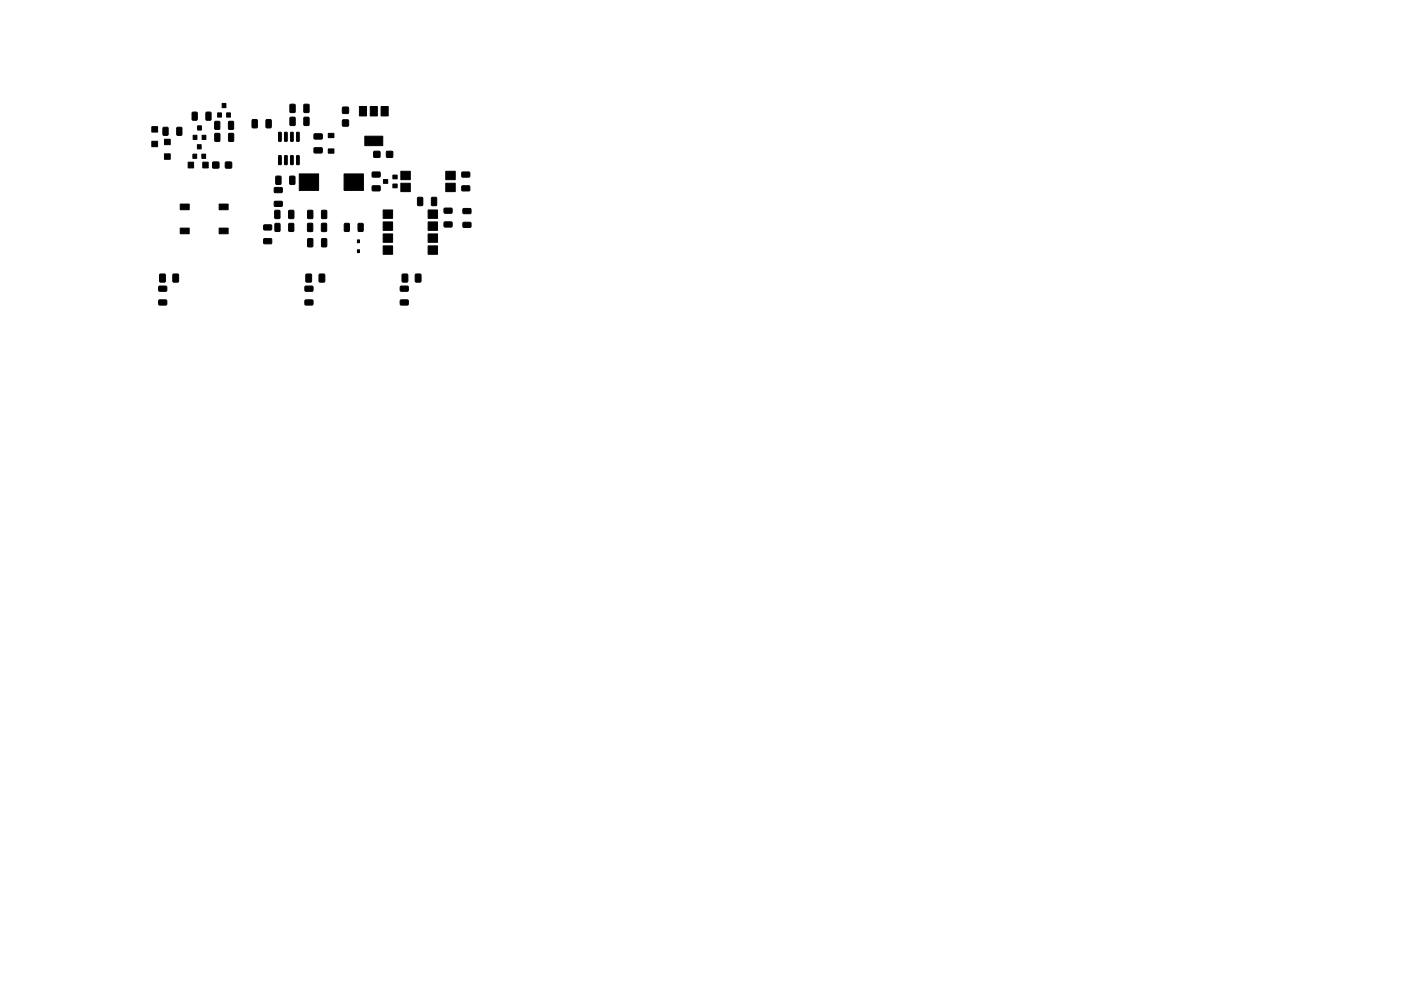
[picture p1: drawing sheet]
<svg xmlns="http://www.w3.org/2000/svg" width="297mm" height="210mm" viewBox="0 0 297 210" stroke-linecap="round" stroke-linejoin="round" font-family="sans-serif">
<g fill="#000" stroke="#000" stroke-width=".21">
<path d="M32.2 30h1.2v1.1h-1.2zM32.2 26.9h1.2v1.1h-1.2zM34.6 27.1l.8-.1 .2 .1 .1 1.4-.2 .2h-.7l-.2-.1zM34.9 29.5h1.2v1.2h-1.2zM34.9 32.6h1.2v1.2h-1.2zM37.5 27.1l.9-.1 .2 .1v1.4l-.1 .2h-.8l-.2-.1zM39.9 34.4h1.1v1.2h-1.1zM40.8 23.8h.8l.2 .1v1.4l-.1 .2h-.8l-.2-.1zM40.9 32.7h.8v.9h-.8zM40.9 28.7h.8v.9h-.8zM41.9 30.7h.7v.9h-.7zM41.9 26.7h.8v.9h-.8z"/>
<path d="M42.8 32.7h.8v.9h-.8zM42.9 28.7h.7v.9h-.7zM43 34.4h1.1v1.2h-1.1zM43.7 23.8h.8l.2 .1 .1 1.4-.2 .2h-.7l-.2-.1zM45.1 34.4h1.3v1.2h-1.3zM45.6 25.8l.8-.1 .2 .2v1.3l-.1 .2-.8 .1-.2-.2zM45.6 28.3h.8l.2 .1v1.4l-.1 .2h-.8l-.2-.1zM46.2 23.9h.8v.9h-.8zM47.1 21.9h.8v.9h-.8zM48 23.9h.9v.9h-.9zM47.8 34.4h1.3v1.2h-1.3zM48.5 25.8l.8-.1 .2 .2v1.3l-.1 .2-.8 .1-.1-.2z"/>
<path d="M48.5 28.3h.8l.2 .1 .1 1.4-.2 .2h-.7l-.2-.1zM53.5 25.4l.8-.1 .2 .2 .1 1.4-.2 .2h-.7l-.2-.1zM56.4 25.4l.9-.1 .2 .2v1.4l-.1 .2h-.8l-.2-.1zM58.5 37.4l.9-.1 .2 .2v1.4l-.1 .2h-.8l-.2-.1zM59.1 33l.5 .1v1.7l-.1 .1-.5-.1zM59.1 28.1l.5 .1v1.7l-.1 .1-.5-.1zM58.2 39.8h1.5l.2 .2-.1 .8-.2 .1h-1.3l-.2-.2zM60.4 33l.5 .1v1.7l-.1 .1-.5-.1zM60.4 28.1l.5 .1v1.7l-.1 .1-.5-.1zM61.6 33l.6 .1v1.7l-.1 .1-.5-.1zM61.6 28.1l.6 .1v1.7l-.1 .1-.5-.1zM61.5 37.4l.8-.1 .2 .2v1.4l-.1 .2h-.8l-.2-.1z"/>
<path d="M61.5 22.2l.9-.1 .2 .1v1.5l-.1 .2h-.8l-.2-.1zM61.5 24.9l.9-.1 .2 .2v1.4l-.1 .2h-.8l-.2-.1zM62.9 33l.6 .1v1.7l-.2 .1-.4-.1zM62.9 28.1l.6 .1v1.7l-.2 .1-.4-.1zM64.5 22.2l.8-.1 .2 .1v1.5l-.1 .2h-.8l-.2-.1zM64.5 24.9l.8-.1 .2 .2v1.4l-.1 .2h-.8l-.2-.1zM66.6 31.4h1.6l.1 .1v.8l-.2 .2-1.4-.1-.1-.2zM66.6 28.4h1.6l.1 .2v.8l-.2 .1h-1.4l-.1-.2zM69.6 28.3h1.2v.9h-1.2zM69.6 31.6h1.2v.9h-1.2zM72.6 25.5h1.3v1.2h-1.3zM72.6 22.8h1.3v1.2h-1.3z"/>
<path d="M76.2 22.6h1.5v2h-1.5zM77.4 28.9h3.7v2h-3.7zM78.5 22.6h1.5v2h-1.5zM79.3 32.1h1.2v1.3h-1.2zM78.9 39.5l1.6-.1 .1 .2v.8l-.2 .1h-1.4l-.1-.2zM78.9 36.5h1.6l.1 .2v.8l-.2 .1h-1.4l-.1-.2zM80.8 22.6h1.5v2h-1.5zM81.3 38.1h.9v.8h-.9zM82 32.1h1.2v1.3h-1.2zM83.3 37.1h.9v.8h-.9zM83.3 39h.9v.8h-.9zM85 38.9h2v1.8h-2z"/>
<path d="M85 36.3h2v1.8h-2zM94.5 36.3h2v1.8h-2zM94.5 38.9h2v1.8h-2zM97.9 39.5l1.6-.1 .1 .2v.8l-.2 .1h-1.4l-.1-.2zM97.9 36.5h1.6l.1 .2v.8l-.2 .1h-1.4l-.1-.2zM33.9 58.2h1.1v1.6h-1.1zM36.7 58.2h1.1v1.6h-1.1zM38.2 48.4h1.9v1.2h-1.9zM38.2 43.3h1.9v1.2h-1.9zM46.5 48.4h1.9v1.2h-1.9zM46.5 43.3h1.9v1.2h-1.9zM55.9 47.8l1.6-.1 .1 .2v.8l-.2 .1h-1.4l-.1-.2z"/>
<path d="M55.9 50.7l1.6-.1 .1 .2v.8l-.2 .1h-1.4l-.1-.2zM58.3 44.7l.8-.1 .2 .1 .1 1.5-.2 .2h-.7l-.2-.1zM58.3 47.4h.9l.2 .1v1.4l-.1 .2h-.8l-.2-.1zM58.2 42.8l1.5-.1 .2 .2-.1 .8-.2 .1h-1.3l-.2-.2zM61.3 47.4h.8l.2 .1v1.4l-.1 .2h-.8l-.2-.1zM61.2 44.7l.9-.1 .2 .1v1.5l-.1 .2h-.8l-.2-.1zM63.4 36.9h4.2v3.5h-4.2zM64.9 58.2h1.1v1.6h-1.1zM65.2 47.4l.9-.1 .2 .2v1.4l-.1 .2h-.8l-.2-.1zM65.3 44.7l.8-.1 .2 .1v1.5l-.1 .2h-.8l-.2-.1zM65.3 50.7l.8-.1 .2 .1v1.5l-.1 .2h-.8l-.2-.1zM67.7 58.2h1.1v1.6h-1.1z"/>
<path d="M68.2 47.4l.8-.1 .2 .2 .1 1.4-.2 .2h-.7l-.2-.1zM68.2 44.7l.9-.1 .2 .1v1.5l-.1 .2h-.8l-.2-.1zM68.2 50.7l.9-.1 .2 .1v1.5l-.1 .2h-.8l-.2-.1zM73 36.9h4v3.5h-4zM73 47.4h.9l.2 .1v1.4l-.1 .2h-.8l-.2-.1zM75.8 53h.4v.6h-.4zM75.8 50.9h.4v.6h-.4zM76 47.4h.8l.2 .1v1.4l-.1 .2h-.8l-.2-.1zM81.2 52.2h2v1.7h-2zM81.2 49.6h2v1.8h-2zM81.2 47.1h2v1.8h-2zM81.2 44.5h2v1.8h-2z"/>
<path d="M85.3 58.2h1.1v1.6h-1.1zM88.1 58.2h1.1v1.6h-1.1zM88.6 41.9l.8-.1 .2 .2v1.4l-.1 .2h-.8l-.2-.1zM90.8 44.5h2v1.8h-2zM90.8 47.1h2v1.8h-2zM90.8 49.6h2v1.8h-2zM90.8 52.2h2v1.7h-2zM91.5 41.9l.9-.1 .2 .2v1.4l-.1 .2h-.8l-.2-.1zM94.2 44.2h1.5l.2 .2-.1 .7-.2 .2-1.3-.1-.2-.2zM94.2 47.1h1.5l.2 .2-.1 .8-.2 .1h-1.3l-.2-.2zM98.2 44.3h1.5l.2 .1-.1 .8-.2 .1h-1.3l-.2-.2zM98.2 47.2h1.5l.2 .2-.1 .7-.2 .2-1.3-.1-.2-.2z"/>
<path d="M33.7 63.7l1.5-.1 .2 .2-.1 .8-.2 .1h-1.3l-.2-.2zM33.7 60.8l1.5-.1 .2 .2-.1 .8-.2 .1h-1.3l-.2-.2zM64.7 63.7l1.5-.1 .2 .2-.1 .8-.2 .1h-1.3l-.2-.2zM64.7 60.8l1.5-.1 .2 .2-.1 .8-.2 .1h-1.3l-.2-.2zM84.9 63.7l1.6-.1 .1 .2v.8l-.2 .1h-1.4l-.2-.2zM84.9 60.8l1.6-.1 .1 .2v.8l-.2 .1h-1.4l-.2-.2z"/>
</g>
</svg>
